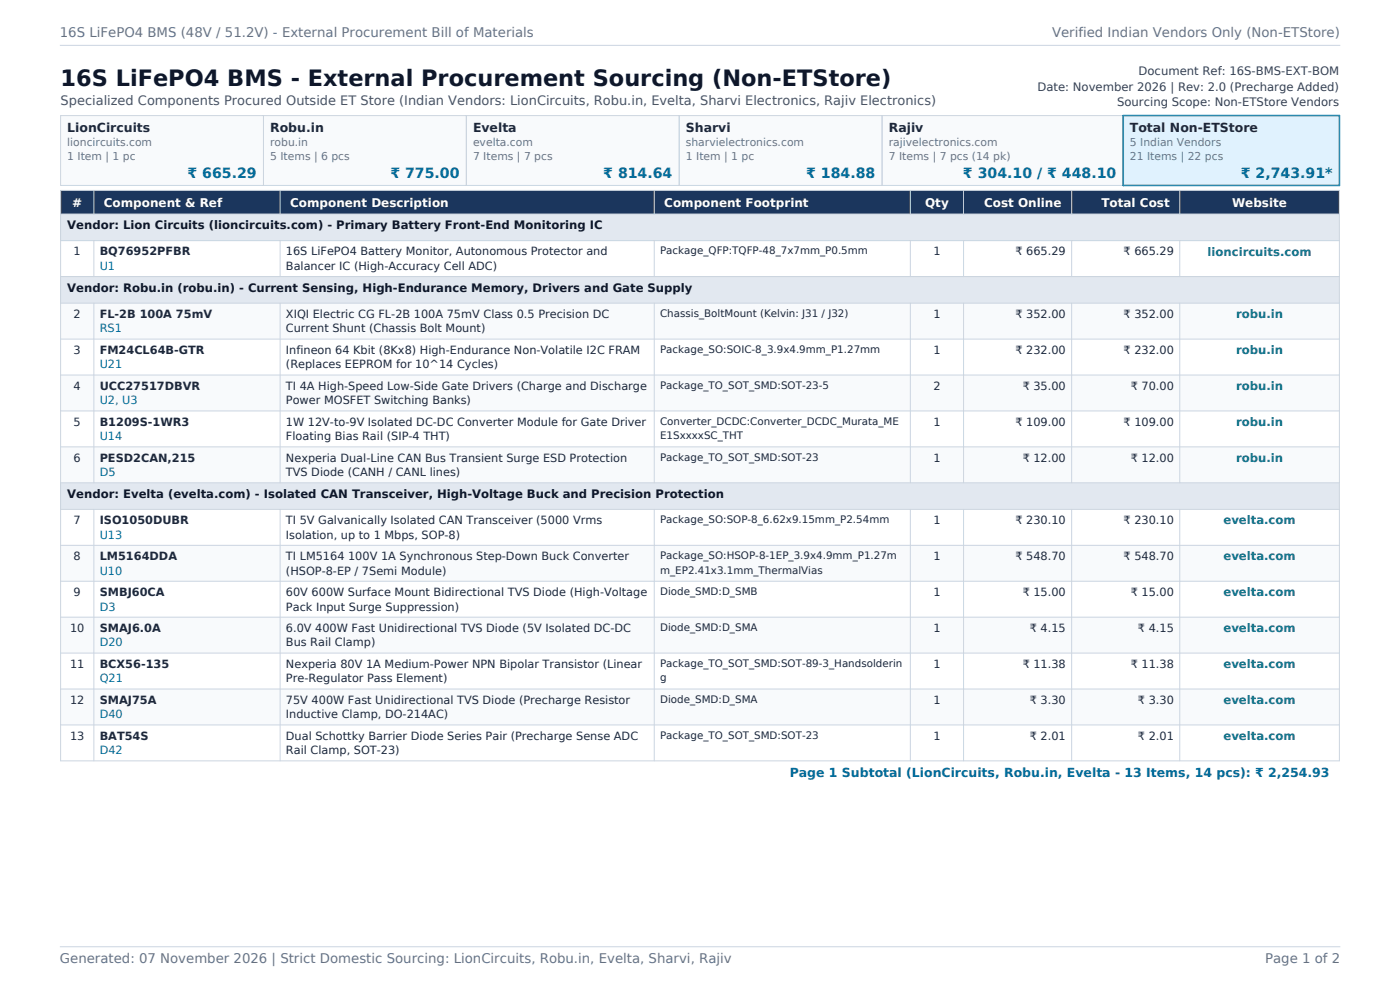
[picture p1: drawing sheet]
<svg xmlns="http://www.w3.org/2000/svg" width="297mm" height="210mm" viewBox="0 0 297 210" stroke-linecap="round" stroke-linejoin="round" font-family="sans-serif">
<defs><g id="words">
<text font-size="4.8" fill="#0f172a" x="12.9" y="18.2">16S LiFePO4 BMS - External Procurement Sourcing (Non-ETStore)</text>
<g font-size="3" fill="#0369a1">
<text x="39.8" y="37.7">₹ 665.29</text>
<text x="82.8" y="37.7">₹ 775.00</text>
<text x="128" y="37.7">₹ 814.64</text>
<text x="171" y="37.7">₹ 184.88</text>
<text x="204.3" y="37.7">₹ 304.10 / ₹ 448.10</text>
<text x="263.2" y="37.7">₹ 2,743.91*</text>
</g>
<g font-size="2.8" fill="#64748b">
<text x="12.7" y="7.9">16S LiFePO4 BMS (48V / 51.2V) - External Procurement Bill of Materials</text>
<text x="223.2" y="7.9">Verified Indian Vendors Only (Non-ETStore)</text>
<text x="12.7" y="204.4">Generated: 07 November 2026 | Strict Domestic Sourcing: LionCircuits, Robu.in, Evelta, Sharvi, Rajiv</text>
<text x="268.4" y="204.4">Page 1 of 2</text>
</g>
<text font-size="2.8" fill="#475569" x="12.9" y="22.3">Specialized Components Procured Outside ET Store (Indian Vendors: LionCircuits, Robu.in, Evelta, Sharvi Electronics, Rajiv Electronics)</text>
<g font-size="2.6" fill="#1e293b">
<text x="14.3" y="28">LionCircuits</text>
<text x="57.3" y="28">Robu.in</text>
<text x="100.3" y="28">Evelta</text>
<text x="145.5" y="28">Sharvi</text>
<text x="188.5" y="28">Rajiv</text>
<text x="239.7" y="28">Total Non-ETStore</text>
</g>
<text font-size="2.6" fill="#0369a1" x="167.5" y="164.7">Page 1 Subtotal (LionCircuits, Robu.in, Evelta - 13 Items, 14 pcs): ₹ 2,254.93</text>
<g font-size="2.5" fill="#334155">
<text x="241.5" y="15.9">Document Ref: 16S-BMS-EXT-BOM</text>
<text x="220.1" y="19.2">Date: November 2026 | Rev: 2.0 (Precharge Added)</text>
<text x="237" y="22.6">Sourcing Scope: Non-ETStore Vendors</text>
</g>
<g font-size="2.5" fill="#fff">
<text x="15.3" y="43.8">#</text>
<text x="22" y="43.8">Component &amp; Ref</text>
<text x="61.5" y="43.8">Component Description</text>
<text x="140.9" y="43.8">Component Footprint</text>
<text x="196.3" y="43.8">Qty</text>
<text x="208.8" y="43.8">Cost Online</text>
<text x="233.7" y="43.8">Total Cost</text>
<text x="261.4" y="43.8">Website</text>
</g>
<g font-size="2.5" fill="#0f172a">
<text x="14.3" y="48.6">Vendor: Lion Circuits (lioncircuits.com) - Primary Battery Front-End Monitoring IC</text>
<text x="14.3" y="61.8">Vendor: Robu.in (robu.in) - Current Sensing, High-Endurance Memory, Drivers and Gate Supply</text>
<text x="14.3" y="105.6">Vendor: Evelta (evelta.com) - Isolated CAN Transceiver, High-Voltage Buck and Precision Protection</text>
</g>
<g font-size="2.5" fill="#0f766e">
<text x="256.2" y="54.2">lioncircuits.com</text>
<text x="262.2" y="67.5">robu.in</text>
<text x="262.2" y="75.1">robu.in</text>
<text x="262.2" y="82.7">robu.in</text>
<text x="262.2" y="90.3">robu.in</text>
<text x="262.2" y="98">robu.in</text>
<text x="259.5" y="111.2">evelta.com</text>
<text x="259.5" y="118.9">evelta.com</text>
<text x="259.5" y="126.5">evelta.com</text>
<text x="259.5" y="134.1">evelta.com</text>
<text x="259.5" y="141.7">evelta.com</text>
<text x="259.5" y="149.3">evelta.com</text>
<text x="259.5" y="157">evelta.com</text>
</g>
<g font-size="2.4" fill="#1e293b">
<text x="15.6" y="54.2">1</text>
<text x="21.1" y="54.2">BQ76952PFBR</text>
<text x="60.7" y="54.2">16S LiFePO4 Battery Monitor, Autonomous Protector and</text>
<text x="60.7" y="57.3">Balancer IC (High-Accuracy Cell ADC)</text>
<text x="198" y="54.2">1</text>
<text x="215.4" y="54.2">₹ 665.29</text>
<text x="238.4" y="54.2">₹ 665.29</text>
<text x="15.6" y="67.4">2</text>
<text x="21.1" y="67.4">FL-2B 100A 75mV</text>
<text x="60.7" y="67.4">XIQI Electric CG FL-2B 100A 75mV Class 0.5 Precision DC</text>
<text x="60.7" y="70.5">Current Shunt (Chassis Bolt Mount)</text>
<text x="198" y="67.4">1</text>
<text x="215.4" y="67.4">₹ 352.00</text>
<text x="238.4" y="67.4">₹ 352.00</text>
<text x="15.6" y="75">3</text>
<text x="21.1" y="75">FM24CL64B-GTR</text>
<text x="60.7" y="75">Infineon 64 Kbit (8Kx8) High-Endurance Non-Volatile I2C FRAM</text>
<text x="198" y="75">1</text>
<text x="215.4" y="75">₹ 232.00</text>
<text x="238.4" y="75">₹ 232.00</text>
<text x="15.6" y="82.7">4</text>
<text x="21.1" y="82.7">UCC27517DBVR</text>
<text x="60.7" y="78.1">(Replaces EEPROM for 10^14 Cycles)</text>
<text x="60.7" y="82.7">TI 4A High-Speed Low-Side Gate Drivers (Charge and Discharge</text>
<text x="198" y="82.7">2</text>
<text x="217" y="82.7">₹ 35.00</text>
<text x="239.9" y="82.7">₹ 70.00</text>
<text x="60.7" y="85.8">Power MOSFET Switching Banks)</text>
<text x="15.6" y="90.3">5</text>
<text x="21.1" y="90.3">B1209S-1WR3</text>
<text x="60.7" y="90.3">1W 12V-to-9V Isolated DC-DC Converter Module for Gate Driver</text>
<text x="60.7" y="93.4">Floating Bias Rail (SIP-4 THT)</text>
<text x="198" y="90.3">1</text>
<text x="215.4" y="90.3">₹ 109.00</text>
<text x="238.4" y="90.3">₹ 109.00</text>
<text x="15.6" y="97.9">6</text>
<text x="21.1" y="97.9">PESD2CAN,215</text>
<text x="60.7" y="97.9">Nexperia Dual-Line CAN Bus Transient Surge ESD Protection</text>
<text x="60.7" y="101">TVS Diode (CANH / CANL lines)</text>
<text x="198" y="97.9">1</text>
<text x="217" y="97.9">₹ 12.00</text>
<text x="239.9" y="97.9">₹ 12.00</text>
<text x="15.6" y="111.2">7</text>
<text x="21.1" y="111.2">ISO1050DUBR</text>
<text x="60.7" y="111.2">TI 5V Galvanically Isolated CAN Transceiver (5000 Vrms</text>
<text x="198" y="111.2">1</text>
<text x="215.4" y="111.2">₹ 230.10</text>
<text x="238.4" y="111.2">₹ 230.10</text>
<text x="15.6" y="118.8">8</text>
<text x="21.1" y="118.8">LM5164DDA</text>
<text x="60.7" y="114.3">Isolation, up to 1 Mbps, SOP-8)</text>
<text x="60.7" y="118.8">TI LM5164 100V 1A Synchronous Step-Down Buck Converter</text>
<text x="198" y="118.8">1</text>
<text x="215.4" y="118.8">₹ 548.70</text>
<text x="238.4" y="118.8">₹ 548.70</text>
<text x="60.7" y="121.9">(HSOP-8-EP / 7Semi Module)</text>
<text x="15.6" y="126.4">9</text>
<text x="21.1" y="126.4">SMBJ60CA</text>
<text x="60.7" y="126.4">60V 600W Surface Mount Bidirectional TVS Diode (High-Voltage</text>
<text x="60.7" y="129.5">Pack Input Surge Suppression)</text>
<text x="198" y="126.4">1</text>
<text x="217" y="126.4">₹ 15.00</text>
<text x="239.9" y="126.4">₹ 15.00</text>
<text x="14.9" y="134">10</text>
<text x="21.1" y="134">SMAJ6.0A</text>
<text x="60.7" y="134">6.0V 400W Fast Unidirectional TVS Diode (5V Isolated DC-DC</text>
<text x="60.7" y="137.1">Bus Rail Clamp)</text>
<text x="198" y="134">1</text>
<text x="218.5" y="134">₹ 4.15</text>
<text x="241.4" y="134">₹ 4.15</text>
<text x="14.9" y="141.6">11</text>
<text x="21.1" y="141.6">BCX56-135</text>
<text x="60.7" y="141.6">Nexperia 80V 1A Medium-Power NPN Bipolar Transistor (Linear</text>
<text x="198" y="141.6">1</text>
<text x="217" y="141.6">₹ 11.38</text>
<text x="239.9" y="141.6">₹ 11.38</text>
<text x="14.9" y="149.3">12</text>
<text x="21.1" y="149.3">SMAJ75A</text>
<text x="60.7" y="144.7">Pre-Regulator Pass Element)</text>
<text x="60.7" y="149.3">75V 400W Fast Unidirectional TVS Diode (Precharge Resistor</text>
<text x="198" y="149.3">1</text>
<text x="218.5" y="149.3">₹ 3.30</text>
<text x="241.4" y="149.3">₹ 3.30</text>
<text x="60.7" y="152.4">Inductive Clamp, DO-214AC)</text>
<text x="14.9" y="156.9">13</text>
<text x="21.1" y="156.9">BAT54S</text>
<text x="60.7" y="156.9">Dual Schottky Barrier Diode Series Pair (Precharge Sense ADC</text>
<text x="60.7" y="160">Rail Clamp, SOT-23)</text>
<text x="198" y="156.9">1</text>
<text x="218.5" y="156.9">₹ 2.01</text>
<text x="241.4" y="156.9">₹ 2.01</text>
</g>
<g font-size="2.4" fill="#0369a1">
<text x="21.1" y="57.3">U1</text>
<text x="21.1" y="70.5">RS1</text>
<text x="21.1" y="78.1">U21</text>
<text x="21.1" y="85.8">U2, U3</text>
<text x="21.1" y="93.4">U14</text>
<text x="21.1" y="101">D5</text>
<text x="21.1" y="114.3">U13</text>
<text x="21.1" y="121.9">U10</text>
<text x="21.1" y="129.5">D3</text>
<text x="21.1" y="137.1">D20</text>
<text x="21.1" y="144.7">Q21</text>
<text x="21.1" y="152.4">D40</text>
<text x="21.1" y="160">D42</text>
</g>
<g font-size="2.3" fill="#64748b">
<text x="14.3" y="31">lioncircuits.com</text>
<text x="14.3" y="33.9">1 Item | 1 pc</text>
<text x="57.3" y="31">robu.in</text>
<text x="57.3" y="33.9">5 Items | 6 pcs</text>
<text x="100.3" y="31">evelta.com</text>
<text x="100.3" y="33.9">7 Items | 7 pcs</text>
<text x="145.5" y="31">sharvielectronics.com</text>
<text x="145.5" y="33.9">1 Item | 1 pc</text>
<text x="188.5" y="31">rajivelectronics.com</text>
<text x="188.5" y="33.9">7 Items | 7 pcs (14 pk)</text>
<text x="239.7" y="31">5 Indian Vendors</text>
<text x="239.7" y="33.9">21 Items | 22 pcs</text>
</g>
<g font-size="2.2" fill="#1e293b">
<text x="140" y="53.9">Package_QFP:TQFP-48_7x7mm_P0.5mm</text>
<text x="140" y="67.2">Chassis_BoltMount (Kelvin: J31 / J32)</text>
<text x="140" y="74.8">Package_SO:SOIC-8_3.9x4.9mm_P1.27mm</text>
<text x="140" y="82.4">Package_TO_SOT_SMD:SOT-23-5</text>
<text x="140" y="90.1">Converter_DCDC:Converter_DCDC_Murata_ME</text>
<text x="140" y="93.2">E1SxxxxSC_THT</text>
<text x="140" y="97.7">Package_TO_SOT_SMD:SOT-23</text>
<text x="140" y="110.9">Package_SO:SOP-8_6.62x9.15mm_P2.54mm</text>
<text x="140" y="118.6">Package_SO:HSOP-8-1EP_3.9x4.9mm_P1.27m</text>
<text x="140" y="121.7">m_EP2.41x3.1mm_ThermalVias</text>
<text x="140" y="126.2">Diode_SMD:D_SMB</text>
<text x="140" y="133.8">Diode_SMD:D_SMA</text>
<text x="140" y="141.4">Package_TO_SOT_SMD:SOT-89-3_Handsolderin</text>
<text x="140" y="144.5">g</text>
<text x="140" y="149">Diode_SMD:D_SMA</text>
<text x="140" y="156.7">Package_TO_SOT_SMD:SOT-23</text>
</g>
</g></defs>
<path d="M12.9 24.5h225.4v14.8h-225.4z" fill-rule="evenodd" fill="#f8fafc"/>
<path d="M238.3 24.5h45.8v14.8h-45.8z" fill-rule="evenodd" fill="#e0f2fe"/>
<path d="M12.9 24.5h225.4v14.8h-225.4zM55.9 24.5v14.8M98.9 24.5v14.8M144.1 24.5v14.8M187.1 24.5v14.8" fill="none" stroke="#cbd5e1" stroke-width=".21"/>
<path d="M238.3 24.5h45.8v14.8h-45.8z" fill="none" stroke="#0284c7" stroke-width=".35"/>
<path d="M12.9 40.4h271.2v5h-271.2z" fill-rule="evenodd" fill="#1b365d"/>
<path d="M12.9 45.4h271.2v5.6h-271.2z" fill-rule="evenodd" fill="#e2e8f0"/>
<path d="M12.9 51h271.2v7.7h-271.2z" fill-rule="evenodd" fill="#fff"/>
<path d="M12.9 58.7h271.2v5.6h-271.2z" fill-rule="evenodd" fill="#e2e8f0"/>
<path d="M12.9 64.3h271.2v7.6h-271.2z" fill-rule="evenodd" fill="#f8fafc"/>
<path d="M12.9 71.9h271.2v7.7h-271.2z" fill-rule="evenodd" fill="#fff"/>
<path d="M12.9 79.6h271.2v7.6h-271.2z" fill-rule="evenodd" fill="#f8fafc"/>
<path d="M12.9 87.2h271.2v7.6h-271.2z" fill-rule="evenodd" fill="#fff"/>
<path d="M12.9 94.8h271.2v7.6h-271.2z" fill-rule="evenodd" fill="#f8fafc"/>
<path d="M12.9 102.4h271.2v5.7h-271.2z" fill-rule="evenodd" fill="#e2e8f0"/>
<path d="M12.9 108.1h271.2v7.6h-271.2z" fill-rule="evenodd" fill="#fff"/>
<path d="M12.9 115.7h271.2v7.6h-271.2z" fill-rule="evenodd" fill="#f8fafc"/>
<path d="M12.9 123.3h271.2v7.6h-271.2z" fill-rule="evenodd" fill="#fff"/>
<path d="M12.9 130.9h271.2v7.6h-271.2z" fill-rule="evenodd" fill="#f8fafc"/>
<path d="M12.9 138.5h271.2v7.7h-271.2z" fill-rule="evenodd" fill="#fff"/>
<path d="M12.9 146.2h271.2v7.6h-271.2z" fill-rule="evenodd" fill="#f8fafc"/>
<path d="M12.9 153.8h271.2v7.6h-271.2z" fill-rule="evenodd" fill="#fff"/>
<g fill="none" stroke="#cbd5e1" stroke-width=".21">
<path d="M12.7 9.6h271.6M12.9 40.4h271.2v121h-271.2zM12.9 45.4h271.2M12.9 51h271.2M12.9 58.7h271.2M19.9 40.4v5M19.9 51v7.7M59.4 40.4v5M59.4 51v7.7M138.8 40.4v5M138.8 51v7.7M193.1 40.4v5"/>
<path d="M193.1 51v7.7M204.4 40.4v5M204.4 51v7.7M227.3 40.4v5M227.3 51v7.7M250.3 40.4v5M250.3 51v7.7M12.9 64.3h271.2M12.9 71.9h271.2M12.9 79.6h271.2M19.9 64.3v38.1M59.4 64.3v38.1"/>
<path d="M138.8 64.3v38.1M193.1 64.3v38.1M204.4 64.3v38.1M227.3 64.3v38.1M250.3 64.3v38.1M12.9 87.2h271.2M12.9 94.8h271.2M12.9 102.4h271.2M12.9 108.1h271.2M12.9 115.7h271.2M19.9 108.1v53.3M59.4 108.1v53.3"/>
<path d="M138.8 108.1v53.3M193.1 108.1v53.3M204.4 108.1v53.3M227.3 108.1v53.3M250.3 108.1v53.3M12.9 123.3h271.2M12.9 130.9h271.2M12.9 138.5h271.2M12.9 146.2h271.2M12.9 153.8h271.2M12.7 200.8h271.6"/>
</g>
<use href="#words"/>
</svg>
